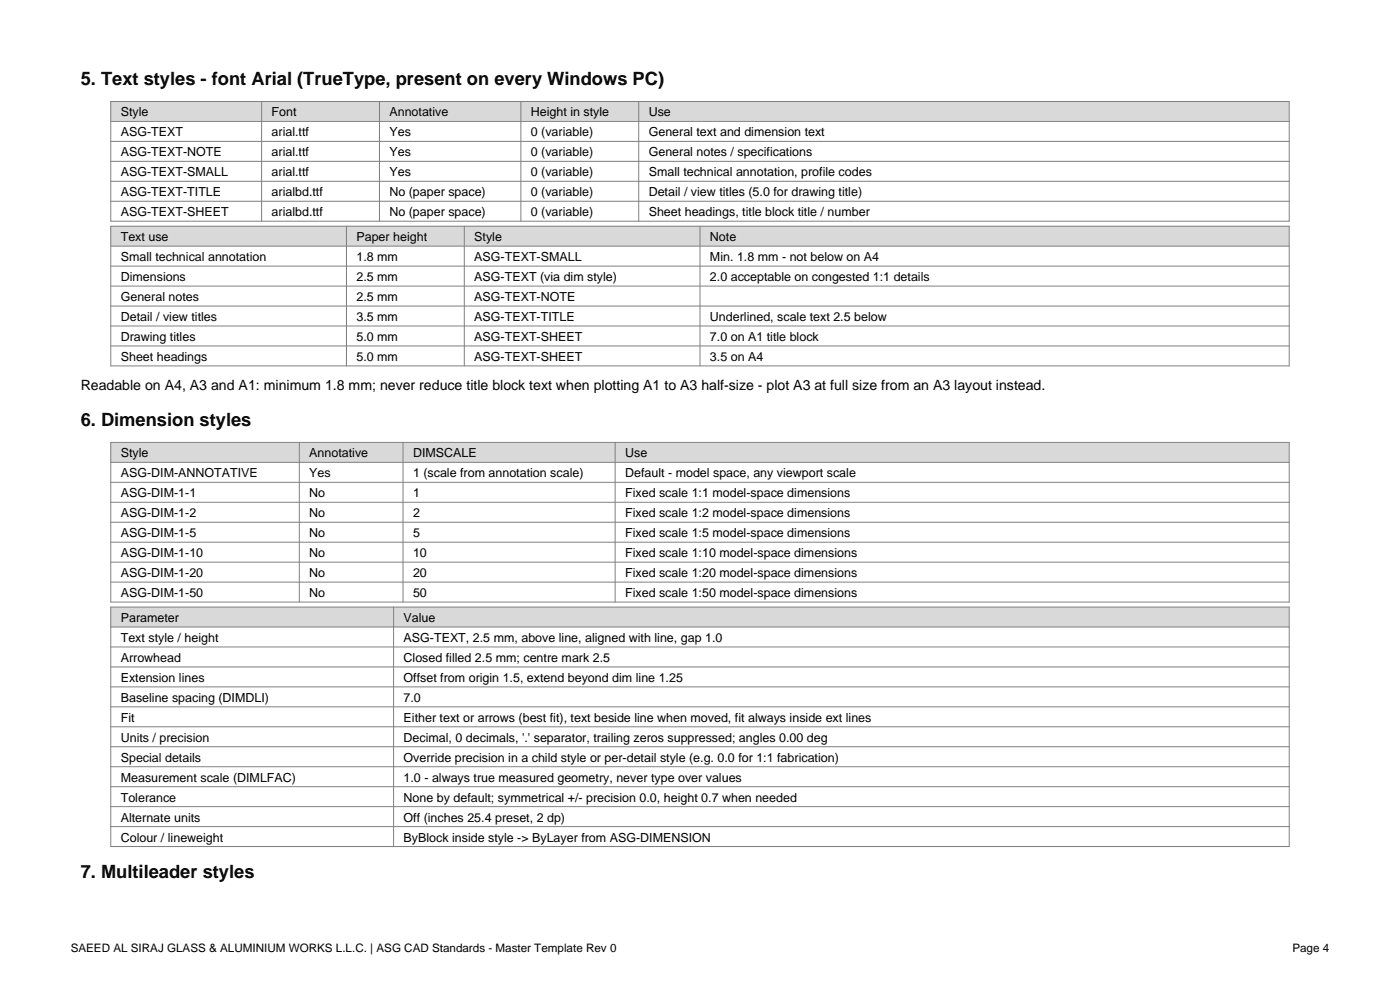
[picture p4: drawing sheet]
<svg xmlns="http://www.w3.org/2000/svg" width="297mm" height="210mm" viewBox="0 0 297 210" stroke-linecap="round" stroke-linejoin="round" font-family="sans-serif">
<defs><g id="words">
<g font-size="3.9">
<text x="17.1" y="18">5. Text styles - font Arial (TrueType, present on every Windows PC)</text>
<text x="17.1" y="90.3">6. Dimension styles</text>
<text x="17.1" y="186.3">7. Multileader styles</text>
</g>
<text font-size="3" x="17.1" y="82.7">Readable on A4, A3 and A1: minimum 1.8 mm; never reduce title block text when plotting A1 to A3 half-size - plot A3 at full size from an A3 layout instead.</text>
<g font-size="2.6">
<text x="25.6" y="24.7">Style</text>
<text x="25.6" y="28.9">ASG-TEXT</text>
<text x="57.6" y="24.7">Font</text>
<text x="57.6" y="28.9">arial.ttf</text>
<text x="82.6" y="24.7">Annotative</text>
<text x="82.6" y="28.9">Yes</text>
<text x="112.6" y="24.7">Height in style</text>
<text x="112.6" y="28.9">0 (variable)</text>
<text x="137.6" y="24.7">Use</text>
<text x="137.6" y="28.9">General text and dimension text</text>
<text x="25.6" y="33.2">ASG-TEXT-NOTE</text>
<text x="57.6" y="33.2">arial.ttf</text>
<text x="82.6" y="33.2">Yes</text>
<text x="112.6" y="33.2">0 (variable)</text>
<text x="137.6" y="33.2">General notes / specifications</text>
<text x="25.6" y="37.4">ASG-TEXT-SMALL</text>
<text x="25.6" y="41.6">ASG-TEXT-TITLE</text>
<text x="57.6" y="37.4">arial.ttf</text>
<text x="57.6" y="41.6">arialbd.ttf</text>
<text x="82.6" y="37.4">Yes</text>
<text x="82.6" y="41.6">No (paper space)</text>
<text x="112.6" y="37.4">0 (variable)</text>
<text x="112.6" y="41.6">0 (variable)</text>
<text x="137.6" y="37.4">Small technical annotation, profile codes</text>
<text x="137.6" y="41.6">Detail / view titles (5.0 for drawing title)</text>
<text x="25.6" y="45.9">ASG-TEXT-SHEET</text>
<text x="57.6" y="45.9">arialbd.ttf</text>
<text x="82.6" y="45.9">No (paper space)</text>
<text x="112.6" y="45.9">0 (variable)</text>
<text x="137.6" y="45.9">Sheet headings, title block title / number</text>
<text x="25.6" y="51.2">Text use</text>
<text x="75.6" y="51.2">Paper height</text>
<text x="100.6" y="51.2">Style</text>
<text x="150.6" y="51.2">Note</text>
<text x="25.6" y="55.4">Small technical annotation</text>
<text x="25.6" y="59.6">Dimensions</text>
<text x="75.6" y="55.4">1.8 mm</text>
<text x="75.6" y="59.6">2.5 mm</text>
<text x="100.6" y="55.4">ASG-TEXT-SMALL</text>
<text x="100.6" y="59.6">ASG-TEXT (via dim style)</text>
<text x="150.6" y="55.4">Min. 1.8 mm - not below on A4</text>
<text x="150.6" y="59.6">2.0 acceptable on congested 1:1 details</text>
<text x="25.6" y="63.9">General notes</text>
<text x="75.6" y="63.9">2.5 mm</text>
<text x="100.6" y="63.9">ASG-TEXT-NOTE</text>
<text x="25.6" y="68.1">Detail / view titles</text>
<text x="75.6" y="68.1">3.5 mm</text>
<text x="100.6" y="68.1">ASG-TEXT-TITLE</text>
<text x="150.6" y="68.1">Underlined, scale text 2.5 below</text>
<text x="25.6" y="72.3">Drawing titles</text>
<text x="25.6" y="76.6">Sheet headings</text>
<text x="75.6" y="72.3">5.0 mm</text>
<text x="75.6" y="76.6">5.0 mm</text>
<text x="100.6" y="72.3">ASG-TEXT-SHEET</text>
<text x="100.6" y="76.6">ASG-TEXT-SHEET</text>
<text x="150.6" y="72.3">7.0 on A1 title block</text>
<text x="150.6" y="76.6">3.5 on A4</text>
<text x="25.6" y="97">Style</text>
<text x="25.6" y="101.3">ASG-DIM-ANNOTATIVE</text>
<text x="65.6" y="97">Annotative</text>
<text x="65.6" y="101.3">Yes</text>
<text x="87.6" y="97">DIMSCALE</text>
<text x="87.6" y="101.3">1 (scale from annotation scale)</text>
<text x="132.6" y="97">Use</text>
<text x="132.6" y="101.3">Default - model space, any viewport scale</text>
<text x="25.6" y="105.5">ASG-DIM-1-1</text>
<text x="65.6" y="105.5">No</text>
<text x="87.6" y="105.5">1</text>
<text x="132.6" y="105.5">Fixed scale 1:1 model-space dimensions</text>
<text x="25.6" y="109.7">ASG-DIM-1-2</text>
<text x="25.6" y="114">ASG-DIM-1-5</text>
<text x="65.6" y="109.7">No</text>
<text x="65.6" y="114">No</text>
<text x="87.6" y="109.7">2</text>
<text x="87.6" y="114">5</text>
<text x="132.6" y="109.7">Fixed scale 1:2 model-space dimensions</text>
<text x="132.6" y="114">Fixed scale 1:5 model-space dimensions</text>
<text x="25.6" y="118.2">ASG-DIM-1-10</text>
<text x="65.6" y="118.2">No</text>
<text x="87.6" y="118.2">10</text>
<text x="132.6" y="118.2">Fixed scale 1:10 model-space dimensions</text>
<text x="25.6" y="122.4">ASG-DIM-1-20</text>
<text x="65.6" y="122.4">No</text>
<text x="87.6" y="122.4">20</text>
<text x="132.6" y="122.4">Fixed scale 1:20 model-space dimensions</text>
<text x="25.6" y="126.7">ASG-DIM-1-50</text>
<text x="25.6" y="131.9">Parameter</text>
<text x="65.6" y="126.7">No</text>
<text x="85.6" y="131.9">Value</text>
<text x="87.6" y="126.7">50</text>
<text x="132.6" y="126.7">Fixed scale 1:50 model-space dimensions</text>
<text x="25.6" y="136.2">Text style / height</text>
<text x="85.6" y="136.2">ASG-TEXT, 2.5 mm, above line, aligned with line, gap 1.0</text>
<text x="25.6" y="140.4">Arrowhead</text>
<text x="85.6" y="140.4">Closed filled 2.5 mm; centre mark 2.5</text>
<text x="25.6" y="144.6">Extension lines</text>
<text x="25.6" y="148.9">Baseline spacing (DIMDLI)</text>
<text x="85.6" y="144.6">Offset from origin 1.5, extend beyond dim line 1.25</text>
<text x="85.6" y="148.9">7.0</text>
<text x="25.6" y="153.1">Fit</text>
<text x="85.6" y="153.1">Either text or arrows (best fit), text beside line when moved, fit always inside ext lines</text>
<text x="25.6" y="157.3">Units / precision</text>
<text x="25.6" y="161.6">Special details</text>
<text x="85.6" y="157.3">Decimal, 0 decimals, '.' separator, trailing zeros suppressed; angles 0.00 deg</text>
<text x="85.6" y="161.6">Override precision in a child style or per-detail style (e.g. 0.0 for 1:1 fabrication)</text>
<text x="25.6" y="165.8">Measurement scale (DIMLFAC)</text>
<text x="85.6" y="165.8">1.0 - always true measured geometry, never type over values</text>
<text x="25.6" y="170">Tolerance</text>
<text x="85.6" y="170">None by default; symmetrical +/- precision 0.0, height 0.7 when needed</text>
<text x="25.6" y="174.3">Alternate units</text>
<text x="25.6" y="178.5">Colour / lineweight</text>
<text x="85.6" y="174.3">Off (inches 25.4 preset, 2 dp)</text>
<text x="85.6" y="178.5">ByBlock inside style -&gt; ByLayer from ASG-DIMENSION</text>
</g>
<g font-size="2.5">
<text x="15" y="202">SAEED AL SIRAJ GLASS &amp; ALUMINIUM WORKS L.L.C. | ASG CAD Standards - Master Template Rev 0</text>
<text x="274.2" y="202">Page 4</text>
</g>
</g></defs>
<path d="M23.5 21.5h250v4.3h-250z" fill-rule="evenodd" fill="#d9d9d9"/>
<path d="M23.5 21.5h250v25.4h-250zM23.5 25.8h250M23.5 30h250M23.5 34.2h250M23.5 38.5h250M55.5 21.5v25.4M80.5 21.5v25.4M110.5 21.5v25.4M135.5 21.5v25.4M23.5 42.7h250" fill="none" stroke="#808080" stroke-width=".21"/>
<path d="M23.5 48h250v4.2h-250z" fill-rule="evenodd" fill="#d9d9d9"/>
<path d="M23.5 48h250v29.6h-250zM23.5 52.2h250M23.5 56.5h250M73.5 48v29.6M98.5 48v29.6M148.5 48v29.6M23.5 60.7h250M23.5 64.9h250M23.5 69.2h250M23.5 73.4h250" fill="none" stroke="#808080" stroke-width=".21"/>
<path d="M23.5 93.8h250v4.3h-250z" fill-rule="evenodd" fill="#d9d9d9"/>
<path d="M23.5 93.8h250v33.9h-250zM23.5 98.1h250M63.5 93.8v33.9M85.5 93.8v33.9M130.5 93.8v33.9M23.5 102.3h250M23.5 106.5h250M23.5 110.8h250M23.5 115h250M23.5 119.2h250M23.5 123.5h250" fill="none" stroke="#808080" stroke-width=".21"/>
<path d="M23.5 128.8h250v4.2h-250z" fill-rule="evenodd" fill="#d9d9d9"/>
<g fill="none" stroke="#808080" stroke-width=".21">
<path d="M23.5 128.8h250v50.8h-250zM23.5 133h250M23.5 137.2h250M83.5 128.8v50.8M23.5 141.5h250M23.5 145.7h250M23.5 149.9h250M23.5 154.2h250M23.5 158.4h250M23.5 162.6h250M23.5 166.9h250M23.5 171.1h250"/>
<path d="M23.5 175.3h250"/>
</g>
<use href="#words"/>
</svg>
